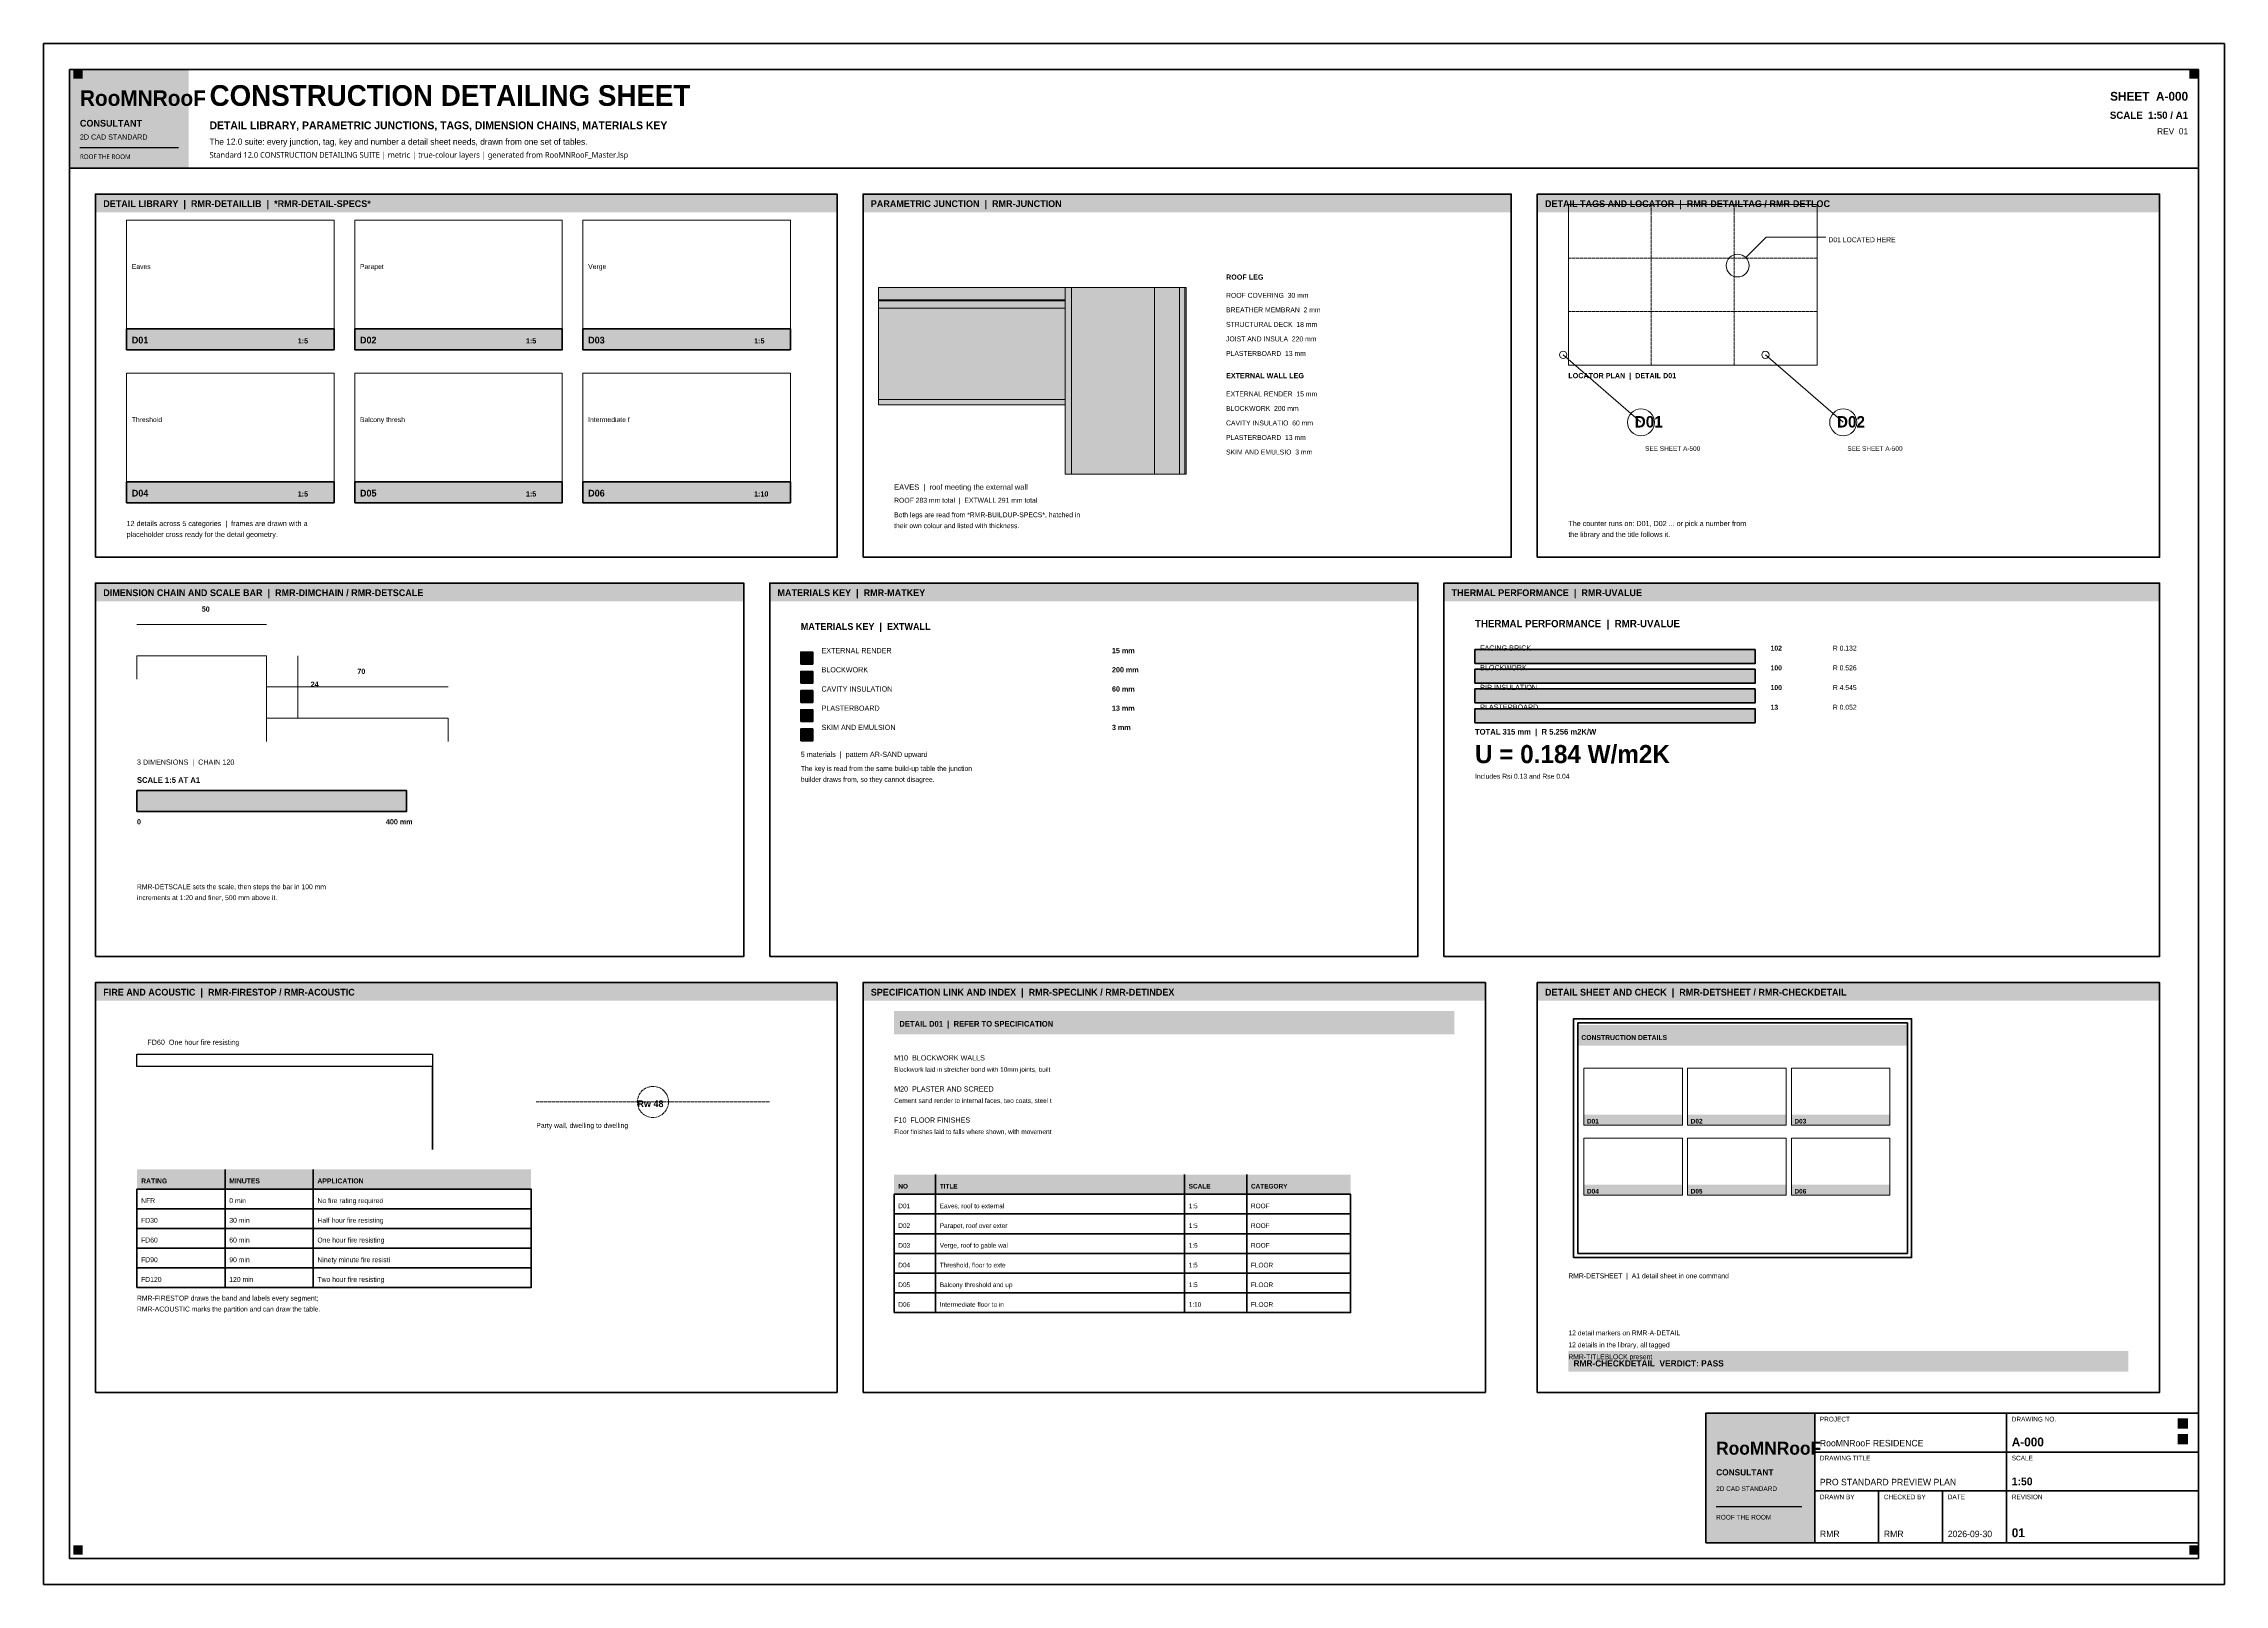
# Model space of a CAD drawing. Header units: millimetres. Extents: x 0 to 841, y 0 to 594.
import ezdxf
from ezdxf.enums import TextEntityAlignment as Align

# ---------------------------------------------------------------- set-up
doc = ezdxf.new("R2010")
doc.units = ezdxf.units.MM
doc.linetypes.add('DASHED', pattern=[1.524, 1.27, -0.254])
for name, color, linetype, lineweight, true_color in [('RMR-00-REF', 7, 'DASHED', 9, 0x919ba0), ('RMR-A-ACOUSTIC', 7, 'DASHED', 18, 0x2f74b5), ('RMR-A-DETAIL', 7, 'Continuous', 18, 0x825ca0), ('RMR-A-DIMS', 7, 'Continuous', 13, 0x1f2a33), ('RMR-A-FIRE', 7, 'Continuous', 25, 0xc65d48), ('RMR-A-FRAME', 7, 'Continuous', 35, 0x1f2a33), ('RMR-A-TEXT', 7, 'Continuous', 13, 0x1f2a33), ('RMR-M-FILL', 7, 'Continuous', 9, 0xf4eee2), ('RMR-M-HATCH', 7, 'Continuous', 9, 0xc0a081), ('RMR-PRES-KEY', 7, 'Continuous', 18, 0xd6a34c), ('RMR-PRES-NORTH', 7, 'Continuous', 18, 0x398982), ('RMR-PRES-TITLE', 7, 'Continuous', 25, 0xc65d48)]:
    doc.layers.add(name, color=color, linetype=linetype, lineweight=lineweight, true_color=true_color)
doc.styles.add('RMR-BODY', font='Aptos.ttf')
doc.styles.add('RMR-HEAD', font='Montserrat-SemiBold.ttf', dxfattribs={"width": 0.95})
doc.styles.add('RMR-LABEL', font='Aptos.ttf', dxfattribs={"width": 0.98})
doc.styles.add('RMR-MARK', font='RobotoMono-Regular.ttf', dxfattribs={"width": 0.9})
doc.styles.add('RMR-NOTE', font='Aptos.ttf', dxfattribs={"width": 0.95})
doc.styles.add('RMR-NUMBER', font='Montserrat-SemiBold.ttf', dxfattribs={"width": 0.9})
doc.styles.add('RMR-TITLE', font='Montserrat-SemiBold.ttf', dxfattribs={"width": 0.92})

msp = doc.modelspace()

# ---------------------------------------------------------------- linework, layer by layer
at = {"layer": 'RMR-00-REF', "true_color": 0xeee1c9}
for p, q in [((620, 470), (620, 532)), ((652, 470), (652, 532)), ((588, 511.33), (684, 511.33)), ((588, 490.67), (684, 490.67))]:
    msp.add_line(p, q, dxfattribs=at)
at = {"layer": 'RMR-A-ACOUSTIC', "true_color": 0x2f74b5}
msp.add_line((190, 186), (280, 186), dxfattribs=at)
msp.add_circle((235, 186), 6, dxfattribs=at)
at = {"layer": 'RMR-A-DETAIL', "true_color": 0xd6a34c}
for p, q in [((656.28, 511.44), (664.28, 519.44)), ((664.28, 519.44), (687.28, 519.44))]:
    msp.add_line(p, q, dxfattribs=at)
at = {"layer": 'RMR-A-DETAIL', "true_color": 0xc65d48}
for p, q in [((586, 474), (616, 448)), ((664, 474), (694, 448))]:
    msp.add_line(p, q, dxfattribs=at)
at = {"layer": 'RMR-A-DETAIL', "true_color": 0x566874}
for points in [[(588, 470), (684, 470), (684, 532), (588, 532), (588, 470)], [(32, 484), (112, 484), (112, 526), (32, 526), (32, 484)], [(120, 484), (200, 484), (200, 526), (120, 526), (120, 484)], [(208, 484), (288, 484), (288, 526), (208, 526), (208, 484)], [(32, 425), (112, 425), (112, 467), (32, 467), (32, 425)], [(120, 425), (200, 425), (200, 467), (120, 467), (120, 425)], [(208, 425), (288, 425), (288, 467), (208, 467), (208, 425)], [(594, 177.07), (632, 177.07), (632, 199.07), (594, 199.07), (594, 177.07)], [(634, 177.07), (672, 177.07), (672, 199.07), (634, 199.07), (634, 177.07)], [(674, 177.07), (712, 177.07), (712, 199.07), (674, 199.07), (674, 177.07)], [(594, 150.07), (632, 150.07), (632, 172.07), (594, 172.07), (594, 150.07)], [(634, 150.07), (672, 150.07), (672, 172.07), (634, 172.07), (634, 150.07)], [(674, 150.07), (712, 150.07), (712, 172.07), (674, 172.07), (674, 150.07)]]:
    msp.add_lwpolyline(points, dxfattribs=at)
at = {"layer": 'RMR-A-DETAIL', "true_color": 0x1f2a33}
for points in [[(322, 495.2), (394, 495.2), (394, 500), (322, 500), (322, 495.2)], [(394, 428), (396.4, 428), (396.4, 500), (394, 500), (394, 428)], [(396.4, 428), (428.4, 428), (428.4, 500), (396.4, 500), (396.4, 428)], [(428.4, 428), (438, 428), (438, 500), (428.4, 500), (428.4, 428)], [(438, 428), (440.08, 428), (440.08, 500), (438, 500), (438, 428)], [(440.08, 428), (440.56, 428), (440.56, 500), (440.08, 500), (440.08, 428)], [(322, 494.88), (394, 494.88), (394, 495.2), (322, 495.2), (322, 494.88)], [(322, 492), (394, 492), (394, 494.88), (322, 494.88), (322, 492)], [(322, 456.8), (394, 456.8), (394, 492), (322, 492), (322, 456.8)], [(322, 454.72), (394, 454.72), (394, 456.8), (322, 456.8), (322, 454.72)], [(36, 358), (86, 358), (86, 334), (156, 334)]]:
    msp.add_lwpolyline(points, dxfattribs=at)
at = {"layer": 'RMR-A-DETAIL', "true_color": 0xd6a34c}
msp.add_circle((653.28, 508.44), 4.4, dxfattribs=at)
at = {"layer": 'RMR-A-DETAIL', "true_color": 0xc65d48}
for centre in [(586, 474), (664, 474)]:
    msp.add_circle(centre, 1.4, dxfattribs=at)
at = {"layer": 'RMR-A-DIMS', "true_color": 0x1f2a33}
for p, q in [((36, 370), (86, 370)), ((36, 358), (36, 349)), ((86, 358), (86, 349)), ((98, 358), (98, 334)), ((86, 346), (156, 346)), ((86, 334), (86, 325)), ((156, 334), (156, 325))]:
    msp.add_line(p, q, dxfattribs=at)
for points in [[(36, 298), (62, 298), (36, 306), (62, 306)], [(88, 298), (114, 298), (88, 306), (114, 306)]]:
    msp.add_solid(points, dxfattribs=at)
at = {"layer": 'RMR-A-DIMS', "true_color": 0xeee1c9}
for points in [[(62, 298), (88, 298), (62, 306), (88, 306)], [(114, 298), (140, 298), (114, 306), (140, 306)]]:
    msp.add_solid(points, dxfattribs=at)
at = {"layer": 'RMR-A-FIRE', "true_color": 0xc65d48}
msp.add_lwpolyline([(36, 204.4), (150, 204.4), (150, 172.4), (150, 167.6), (150, 199.6), (36, 199.6)], close=True, dxfattribs=at)
at = {"layer": 'RMR-A-FRAME', "true_color": 0x398982}
msp.add_line((10, 546), (831, 546), dxfattribs=at)
at = {"layer": 'RMR-A-FRAME', "true_color": 0x1f2a33}
for p, q in [((70, 152.4), (70, 160)), ((104, 152.4), (104, 160)), ((344, 150.4), (344, 158)), ((440, 150.4), (440, 158)), ((464, 150.4), (464, 158))]:
    msp.add_line(p, q, dxfattribs=at)
at = {"layer": 'RMR-A-FRAME', "true_color": 0x566874}
for p, q in [((70, 144.8), (70, 152.4)), ((104, 144.8), (104, 152.4)), ((70, 137.2), (70, 144.8)), ((104, 137.2), (104, 144.8)), ((344, 142.8), (344, 150.4)), ((440, 142.8), (440, 150.4)), ((464, 142.8), (464, 150.4)), ((70, 129.6), (70, 137.2)), ((104, 129.6), (104, 137.2)), ((344, 135.2), (344, 142.8)), ((344, 127.6), (344, 135.2)), ((440, 135.2), (440, 142.8)), ((440, 127.6), (440, 135.2)), ((464, 135.2), (464, 142.8)), ((464, 127.6), (464, 135.2)), ((70, 122), (70, 129.6)), ((104, 122), (104, 129.6)), ((344, 120), (344, 127.6)), ((440, 120), (440, 127.6)), ((464, 120), (464, 127.6)), ((70, 114.4), (70, 122)), ((104, 114.4), (104, 122)), ((344, 112.4), (344, 120)), ((440, 112.4), (440, 120)), ((464, 112.4), (464, 120)), ((344, 104.8), (344, 112.4)), ((440, 104.8), (440, 112.4)), ((464, 104.8), (464, 112.4))]:
    msp.add_line(p, q, dxfattribs=at)
at = {"layer": 'RMR-A-FRAME', "true_color": 0x1f2a33}
for points in [[(0, 0), (841, 0), (841, 594), (0, 594), (0, 0)], [(32, 476), (112, 476), (112, 484), (32, 484), (32, 476)], [(120, 476), (200, 476), (200, 484), (120, 484), (120, 476)], [(208, 476), (288, 476), (288, 484), (208, 484), (208, 476)], [(32, 417), (112, 417), (112, 425), (32, 425), (32, 417)], [(120, 417), (200, 417), (200, 425), (120, 425), (120, 417)], [(208, 417), (288, 417), (288, 425), (208, 425), (208, 417)], [(292, 354.8), (296.6, 354.8), (296.6, 359.4), (292, 359.4), (292, 354.8)], [(292, 347.4), (296.6, 347.4), (296.6, 352), (292, 352), (292, 347.4)], [(292, 340), (296.6, 340), (296.6, 344.6), (292, 344.6), (292, 340)], [(292, 332.6), (296.6, 332.6), (296.6, 337.2), (292, 337.2), (292, 332.6)], [(292, 325.2), (296.6, 325.2), (296.6, 329.8), (292, 329.8), (292, 325.2)], [(36, 298), (140, 298), (140, 306), (36, 306), (36, 298)], [(590, 126), (720.36, 126), (720.36, 218.07), (590, 218.07), (590, 126)], [(641, 16), (831, 16), (831, 66), (641, 66), (641, 16)], [(683, 51), (757, 51), (757, 66), (683, 66), (683, 51)], [(757, 51), (831, 51), (831, 66), (757, 66), (757, 51)], [(683, 36), (757, 36), (757, 51), (683, 51), (683, 36)], [(757, 36), (831, 36), (831, 51), (757, 51), (757, 36)], [(683, 16), (707.67, 16), (707.67, 36), (683, 36), (683, 16)], [(707.67, 16), (732.33, 16), (732.33, 36), (707.67, 36), (707.67, 16)], [(732.33, 16), (757, 16), (757, 36), (732.33, 36), (732.33, 16)], [(757, 16), (831, 16), (831, 36), (757, 36), (757, 16)]]:
    msp.add_lwpolyline(points, dxfattribs=at)
at = {"layer": 'RMR-A-FRAME', "true_color": 0x398982}
for points in [[(10, 10), (831, 10), (831, 584), (10, 584), (10, 10)], [(591.6, 127.6), (718.75, 127.6), (718.75, 216.47), (591.6, 216.47), (591.6, 127.6)]]:
    msp.add_lwpolyline(points, dxfattribs=at)
at = {"layer": 'RMR-A-FRAME', "true_color": 0x566874}
for points in [[(20, 396), (306, 396), (306, 536), (20, 536), (20, 396)], [(316, 396), (566, 396), (566, 536), (316, 536), (316, 396)], [(576, 396), (816, 396), (816, 536), (576, 536), (576, 396)], [(20, 242), (270, 242), (270, 386), (20, 386), (20, 242)], [(280, 242), (530, 242), (530, 386), (280, 386), (280, 242)], [(540, 242), (816, 242), (816, 386), (540, 386), (540, 242)], [(552, 355), (660, 355), (660, 360.4), (552, 360.4), (552, 355)], [(552, 347.4), (660, 347.4), (660, 352.8), (552, 352.8), (552, 347.4)], [(552, 339.8), (660, 339.8), (660, 345.2), (552, 345.2), (552, 339.8)], [(552, 332.2), (660, 332.2), (660, 337.6), (552, 337.6), (552, 332.2)], [(20, 74), (306, 74), (306, 232), (20, 232), (20, 74)], [(316, 74), (556, 74), (556, 232), (316, 232), (316, 74)], [(576, 74), (816, 74), (816, 232), (576, 232), (576, 74)], [(36, 144.8), (188, 144.8), (188, 152.4), (36, 152.4), (36, 144.8)], [(36, 137.2), (188, 137.2), (188, 144.8), (36, 144.8), (36, 137.2)], [(328, 142.8), (504, 142.8), (504, 150.4), (328, 150.4), (328, 142.8)], [(36, 129.6), (188, 129.6), (188, 137.2), (36, 137.2), (36, 129.6)], [(328, 135.2), (504, 135.2), (504, 142.8), (328, 142.8), (328, 135.2)], [(328, 127.6), (504, 127.6), (504, 135.2), (328, 135.2), (328, 127.6)], [(36, 122), (188, 122), (188, 129.6), (36, 129.6), (36, 122)], [(328, 120), (504, 120), (504, 127.6), (328, 127.6), (328, 120)], [(36, 114.4), (188, 114.4), (188, 122), (36, 122), (36, 114.4)], [(328, 112.4), (504, 112.4), (504, 120), (328, 120), (328, 112.4)], [(328, 104.8), (504, 104.8), (504, 112.4), (328, 112.4), (328, 104.8)]]:
    msp.add_lwpolyline(points, dxfattribs=at)
at = {"layer": 'RMR-M-FILL', "true_color": 0xeee1c9}
for points in [[(552, 355), (660, 355), (552, 360.4), (660, 360.4)], [(552, 347.4), (660, 347.4), (552, 352.8), (660, 352.8)], [(552, 339.8), (660, 339.8), (552, 345.2), (660, 345.2)], [(552, 332.2), (660, 332.2), (552, 337.6), (660, 337.6)]]:
    msp.add_solid(points, dxfattribs=at)
at = {"layer": 'RMR-M-HATCH', "true_color": 0x398982}
msp.add_solid([(322, 495.2), (394, 495.2), (322, 500), (394, 500)], dxfattribs=at)
at = {"layer": 'RMR-M-HATCH', "true_color": 0xe6e2d8}
for points in [[(394, 428), (396.4, 428), (394, 500), (396.4, 500)], [(292, 354.8), (296.6, 354.8), (292, 359.4), (296.6, 359.4)]]:
    msp.add_solid(points, dxfattribs=at)
at = {"layer": 'RMR-M-HATCH', "true_color": 0xc6baa8}
for points in [[(396.4, 428), (428.4, 428), (396.4, 500), (428.4, 500)], [(322, 456.8), (394, 456.8), (322, 492), (394, 492)], [(292, 347.4), (296.6, 347.4), (292, 352), (296.6, 352)]]:
    msp.add_solid(points, dxfattribs=at)
at = {"layer": 'RMR-M-HATCH', "true_color": 0xa8d6c4}
for points in [[(428.4, 428), (438, 428), (428.4, 500), (438, 500)], [(292, 340), (296.6, 340), (292, 344.6), (296.6, 344.6)]]:
    msp.add_solid(points, dxfattribs=at)
at = {"layer": 'RMR-M-HATCH', "true_color": 0xf4f1ea}
for points in [[(438, 428), (440.08, 428), (438, 500), (440.08, 500)], [(322, 454.72), (394, 454.72), (322, 456.8), (394, 456.8)], [(292, 332.6), (296.6, 332.6), (292, 337.2), (296.6, 337.2)]]:
    msp.add_solid(points, dxfattribs=at)
at = {"layer": 'RMR-M-HATCH', "true_color": 0xd6eae2}
for points in [[(440.08, 428), (440.56, 428), (440.08, 500), (440.56, 500)], [(322, 494.88), (394, 494.88), (322, 495.2), (394, 495.2)], [(292, 325.2), (296.6, 325.2), (292, 329.8), (296.6, 329.8)]]:
    msp.add_solid(points, dxfattribs=at)
at = {"layer": 'RMR-M-HATCH', "true_color": 0xd6a34c}
msp.add_solid([(322, 492), (394, 492), (322, 494.88), (394, 494.88)], dxfattribs=at)
at = {"layer": 'RMR-PRES-KEY', "true_color": 0xc65d48}
for centre in [(616, 448), (694, 448)]:
    msp.add_circle(centre, 5.2, dxfattribs=at)
at = {"layer": 'RMR-PRES-KEY', "true_color": 0xd6a34c}
for points in [[(11.5, 580.5), (15, 580.5), (11.5, 584), (15, 584)], [(827.5, 580.5), (831, 580.5), (827.5, 584), (831, 584)], [(823, 54), (827, 54), (823, 58), (827, 58)], [(11.5, 11.5), (15, 11.5), (11.5, 15), (15, 15)], [(827.5, 11.5), (831, 11.5), (827.5, 15), (831, 15)]]:
    msp.add_solid(points, dxfattribs=at)
at = {"layer": 'RMR-PRES-NORTH', "true_color": 0x398982}
msp.add_solid([(823, 60), (827, 60), (823, 64), (827, 64)], dxfattribs=at)
at = {"layer": 'RMR-PRES-TITLE', "true_color": 0xd6a34c}
for p, q in [((14, 554), (52, 554)), ((645, 30), (678, 30))]:
    msp.add_line(p, q, dxfattribs=at)
at = {"layer": 'RMR-PRES-TITLE', "true_color": 0xc65d48}
for points in [[(10, 546), (56, 546), (10, 584), (56, 584)], [(20, 529), (306, 529), (20, 536), (306, 536)], [(316, 529), (566, 529), (316, 536), (566, 536)], [(576, 529), (816, 529), (576, 536), (816, 536)], [(32, 476), (112, 476), (32, 484), (112, 484)], [(120, 476), (200, 476), (120, 484), (200, 484)], [(208, 476), (288, 476), (208, 484), (288, 484)], [(32, 417), (112, 417), (32, 425), (112, 425)], [(120, 417), (200, 417), (120, 425), (200, 425)], [(208, 417), (288, 417), (208, 425), (288, 425)], [(20, 379), (270, 379), (20, 386), (270, 386)], [(280, 379), (530, 379), (280, 386), (530, 386)], [(540, 379), (816, 379), (540, 386), (816, 386)], [(20, 225), (306, 225), (20, 232), (306, 232)], [(316, 225), (556, 225), (316, 232), (556, 232)], [(576, 225), (816, 225), (576, 232), (816, 232)], [(591.6, 207.67), (718.75, 207.67), (591.6, 215.67), (718.75, 215.67)], [(594, 177.07), (632, 177.07), (594, 181.07), (632, 181.07)], [(634, 177.07), (672, 177.07), (634, 181.07), (672, 181.07)], [(674, 177.07), (712, 177.07), (674, 181.07), (712, 181.07)], [(594, 150.07), (632, 150.07), (594, 154.07), (632, 154.07)], [(634, 150.07), (672, 150.07), (634, 154.07), (672, 154.07)], [(674, 150.07), (712, 150.07), (674, 154.07), (712, 154.07)], [(641, 16), (683, 16), (641, 66), (683, 66)]]:
    msp.add_solid(points, dxfattribs=at)
at = {"layer": 'RMR-PRES-TITLE', "true_color": 0x398982}
for points in [[(328, 212), (544, 212), (328, 221), (544, 221)], [(588, 82), (804, 82), (588, 90), (804, 90)]]:
    msp.add_solid(points, dxfattribs=at)
at = {"layer": 'RMR-PRES-TITLE', "true_color": 0xeee1c9}
for points in [[(36, 152.4), (188, 152.4), (36, 160), (188, 160)], [(328, 150.4), (504, 150.4), (328, 158), (504, 158)]]:
    msp.add_solid(points, dxfattribs=at)

# ---------------------------------------------------------------- texts
at = {"layer": 'RMR-A-ACOUSTIC', "true_color": 0x1f2a33, "style": 'RMR-NUMBER'}
msp.add_text('Rw 48', height=2.6, dxfattribs=at).set_placement((229, 184))
at = {"layer": 'RMR-A-ACOUSTIC', "true_color": 0x566874, "style": 'RMR-NOTE'}
msp.add_text('Party wall, dwelling to dwelling', height=1.9, dxfattribs=at).set_placement((190, 176))
at = {"layer": 'RMR-A-DETAIL', "true_color": 0x1f2a33, "style": 'RMR-NUMBER'}
for s, p in [('D01', (613.6, 446)), ('D02', (691.6, 446))]:
    msp.add_text(s, height=4.4, dxfattribs=at).set_placement(p)
at = {"layer": 'RMR-A-DIMS', "true_color": 0x1f2a33, "style": 'RMR-NUMBER'}
for s, p in [('50', (61, 375)), ('24', (103, 346)), ('70', (121, 351))]:
    msp.add_text(s, height=2, dxfattribs=at).set_placement(p)
at = {"layer": 'RMR-A-FIRE', "true_color": 0x1f2a33, "style": 'RMR-LABEL'}
msp.add_text('FD60  One hour fire resisting', height=2, dxfattribs=at).set_placement((40, 208))
at = {"layer": 'RMR-A-TEXT', "true_color": 0x1f2a33}
for s, height, style, p in [('DETAIL LIBRARY, PARAMETRIC JUNCTIONS, TAGS, DIMENSION CHAINS, MATERIALS KEY', 3, 'RMR-HEAD', (64, 561)), ('ROOF COVERING  30 mm', 1.9, 'RMR-BODY', (456, 496)), ('BREATHER MEMBRAN  2 mm', 1.9, 'RMR-BODY', (456, 490.4)), ('JOIST AND INSULA  220 mm', 1.9, 'RMR-BODY', (456, 479.2)), ('STRUCTURAL DECK  18 mm', 1.9, 'RMR-BODY', (456, 484.8)), ('PLASTERBOARD  13 mm', 1.9, 'RMR-BODY', (456, 473.6)), ('EXTERNAL RENDER  15 mm', 1.9, 'RMR-BODY', (456, 458)), ('BLOCKWORK  200 mm', 1.9, 'RMR-BODY', (456, 452.4)), ('CAVITY INSULATIO  60 mm', 1.9, 'RMR-BODY', (456, 446.8)), ('SKIM AND EMULSIO  3 mm', 1.9, 'RMR-BODY', (456, 435.6)), ('PLASTERBOARD  13 mm', 1.9, 'RMR-BODY', (456, 441.2)), ('FACING BRICK', 2, 'RMR-LABEL', (554, 360)), ('102', 1.9, 'RMR-NUMBER', (666, 360)), ('EXTERNAL RENDER', 2, 'RMR-LABEL', (300, 359)), ('BLOCKWORK', 2, 'RMR-LABEL', (300, 351.6)), ('BLOCKWORK', 2, 'RMR-LABEL', (554, 352.4)), ('100', 1.9, 'RMR-NUMBER', (666, 352.4)), ('CAVITY INSULATION', 2, 'RMR-LABEL', (300, 344.2)), ('PIR INSULATION', 2, 'RMR-LABEL', (554, 344.8)), ('100', 1.9, 'RMR-NUMBER', (666, 344.8)), ('PLASTERBOARD', 2, 'RMR-LABEL', (300, 336.8)), ('PLASTERBOARD', 2, 'RMR-LABEL', (554, 337.2)), ('13', 1.9, 'RMR-NUMBER', (666, 337.2)), ('SKIM AND EMULSION', 2, 'RMR-LABEL', (300, 329.4)), ('0', 2, 'RMR-NUMBER', (36, 293)), ('400 mm', 2, 'RMR-NUMBER', (132, 293)), ('Blockwork laid in stretcher bond with 10mm joints, built', 1.8, 'RMR-BODY', (328, 197.6)), ('Cement sand render to internal faces, two coats, steel t', 1.8, 'RMR-BODY', (328, 185.6)), ('Floor finishes laid to falls where shown, with movement ', 1.8, 'RMR-BODY', (328, 173.6)), ('RATING', 1.9, 'RMR-HEAD', (37.6, 154.6)), ('MINUTES', 1.9, 'RMR-HEAD', (71.6, 154.6)), ('APPLICATION', 1.9, 'RMR-HEAD', (105.6, 154.6)), ('NO', 1.8, 'RMR-HEAD', (329.6, 152.6)), ('TITLE', 1.8, 'RMR-HEAD', (345.6, 152.6)), ('SCALE', 1.8, 'RMR-HEAD', (441.6, 152.6)), ('CATEGORY', 1.8, 'RMR-HEAD', (465.6, 152.6)), ('0 min', 1.9, 'RMR-BODY', (71.6, 147)), ('No fire rating required', 1.9, 'RMR-BODY', (105.6, 147)), ('Eaves, roof to external ', 1.8, 'RMR-BODY', (345.6, 145)), ('1:5', 1.8, 'RMR-BODY', (441.6, 145)), ('ROOF', 1.8, 'RMR-BODY', (465.6, 145)), ('30 min', 1.9, 'RMR-BODY', (71.6, 139.4)), ('Half hour fire resisting', 1.9, 'RMR-BODY', (105.6, 139.4)), ('Parapet, roof over exter', 1.8, 'RMR-BODY', (345.6, 137.4)), ('1:5', 1.8, 'RMR-BODY', (441.6, 137.4)), ('ROOF', 1.8, 'RMR-BODY', (465.6, 137.4)), ('90 min', 1.9, 'RMR-BODY', (71.6, 124.2)), ('60 min', 1.9, 'RMR-BODY', (71.6, 131.8)), ('One hour fire resisting', 1.9, 'RMR-BODY', (105.6, 131.8)), ('Ninety minute fire resisti', 1.9, 'RMR-BODY', (105.6, 124.2)), ('Verge, roof to gable wal', 1.8, 'RMR-BODY', (345.6, 129.8)), ('1:5', 1.8, 'RMR-BODY', (441.6, 129.8)), ('ROOF', 1.8, 'RMR-BODY', (465.6, 129.8)), ('120 min', 1.9, 'RMR-BODY', (71.6, 116.6)), ('Two hour fire resisting', 1.9, 'RMR-BODY', (105.6, 116.6)), ('Threshold, floor to exte', 1.8, 'RMR-BODY', (345.6, 122.2)), ('1:5', 1.8, 'RMR-BODY', (441.6, 122.2)), ('FLOOR', 1.8, 'RMR-BODY', (465.6, 122.2)), ('Balcony threshold and up', 1.8, 'RMR-BODY', (345.6, 114.6)), ('1:5', 1.8, 'RMR-BODY', (441.6, 114.6)), ('FLOOR', 1.8, 'RMR-BODY', (465.6, 114.6)), ('Intermediate floor to in', 1.8, 'RMR-BODY', (345.6, 107)), ('1:10', 1.8, 'RMR-BODY', (441.6, 107)), ('FLOOR', 1.8, 'RMR-BODY', (465.6, 107)), ('12 detail markers on RMR-A-DETAIL', 1.9, 'RMR-BODY', (588, 96)), ('12 details in the library, all tagged', 1.9, 'RMR-BODY', (588, 91.4)), ('RMR-TITLEBLOCK present', 1.9, 'RMR-BODY', (588, 86.8)), ('RooMNRooF RESIDENCE', 2.5, 'RMR-BODY', (685, 53.2)), ('PRO STANDARD PREVIEW PLAN', 2.5, 'RMR-BODY', (685, 38.2)), ('1:50', 3, 'RMR-NUMBER', (759, 38.2)), ('RMR', 2.5, 'RMR-BODY', (685, 18.2)), ('RMR', 2.5, 'RMR-BODY', (709.67, 18.2)), ('2026-09-30', 2.5, 'RMR-BODY', (734.33, 18.2)), ('01', 3.4, 'RMR-NUMBER', (759, 18.2))]:
    msp.add_text(s, height=height, dxfattribs=dict(at, style=style)).set_placement(p)
at = {"layer": 'RMR-A-TEXT', "true_color": 0x566874}
for s, height, style, p in [('The 12.0 suite: every junction, tag, key and number a detail sheet needs, drawn from one set of tables.', 2.4, 'RMR-NOTE', (64, 555)), ('Standard 12.0 CONSTRUCTION DETAILING SUITE | metric | true-colour layers | generated from RooMNRooF_Master.lsp', 2.2, 'RMR-MARK', (64, 550)), ('Eaves', 1.9, 'RMR-NOTE', (34, 507.1)), ('Parapet', 1.9, 'RMR-NOTE', (122, 507.1)), ('Verge', 1.9, 'RMR-NOTE', (210, 507.1)), ('Threshold', 1.9, 'RMR-NOTE', (34, 448.1)), ('Balcony thresh', 1.9, 'RMR-NOTE', (122, 448.1)), ('Intermediate f', 1.9, 'RMR-NOTE', (210, 448.1)), ('SEE SHEET A-500', 1.8, 'RMR-NOTE', (617.6, 437)), ('SEE SHEET A-500', 1.8, 'RMR-NOTE', (695.6, 437)), ('ROOF 283 mm total  |  EXTWALL 291 mm total', 1.9, 'RMR-NOTE', (328, 417)), ('Both legs are read from *RMR-BUILDUP-SPECS*, hatched in', 1.9, 'RMR-NOTE', (328, 411.4)), ('placeholder cross ready for the detail geometry.', 2, 'RMR-NOTE', (32, 403.8)), ('12 details across 5 categories  |  frames are drawn with a', 2, 'RMR-NOTE', (32, 408)), ('their own colour and listed with thickness.', 1.9, 'RMR-NOTE', (328, 407.2)), ('the library and the title follows it.', 2, 'RMR-NOTE', (588, 403.8)), ('The counter runs on: D01, D02 ... or pick a number from', 2, 'RMR-NOTE', (588, 408)), ('5 materials  |  pattern AR-SAND upward', 2, 'RMR-NOTE', (292, 319)), ('The key is read from the same build-up table the junction', 1.9, 'RMR-NOTE', (292, 313.6)), ('builder draws from, so they cannot disagree.', 1.9, 'RMR-NOTE', (292, 309.4)), ('Includes Rsi 0.13 and Rse 0.04', 1.9, 'RMR-NOTE', (552, 310.6)), ('RMR-DETSCALE sets the scale, then steps the bar in 100 mm', 1.9, 'RMR-NOTE', (36, 268)), ('increments at 1:20 and finer, 500 mm above it.', 1.9, 'RMR-NOTE', (36, 263.8)), ('RMR-DETSHEET  |  A1 detail sheet in one command', 1.9, 'RMR-NOTE', (588, 118)), ('RMR-FIRESTOP draws the band and labels every segment;', 1.9, 'RMR-NOTE', (36, 109.4)), ('RMR-ACOUSTIC marks the partition and can draw the table.', 1.9, 'RMR-NOTE', (36, 105.2)), ('PROJECT', 1.8, 'RMR-NOTE', (685, 62.8)), ('DRAWING NO.', 1.8, 'RMR-NOTE', (759, 62.8)), ('DRAWING TITLE', 1.8, 'RMR-NOTE', (685, 47.8)), ('SCALE', 1.8, 'RMR-NOTE', (759, 47.8)), ('DRAWN BY', 1.8, 'RMR-NOTE', (685, 32.8)), ('CHECKED BY', 1.8, 'RMR-NOTE', (709.67, 32.8)), ('DATE', 1.8, 'RMR-NOTE', (734.33, 32.8)), ('REVISION', 1.8, 'RMR-NOTE', (759, 32.8))]:
    msp.add_text(s, height=height, dxfattribs=dict(at, style=style)).set_placement(p)
at = {"layer": 'RMR-A-TEXT', "true_color": 0x566874, "style": 'RMR-NOTE'}
msp.add_text('REV  01', height=2.4, dxfattribs=at).set_placement((827, 559), align=Align.RIGHT)
at = {"layer": 'RMR-A-TEXT', "true_color": 0xd6a34c, "style": 'RMR-LABEL'}
msp.add_text('D01 LOCATED HERE', height=1.9, dxfattribs=at).set_placement((688.28, 517.44))
at = {"layer": 'RMR-A-TEXT', "true_color": 0xc65d48}
for s, height, style, p in [('ROOF LEG', 2, 'RMR-HEAD', (456, 503)), ('EXTERNAL WALL LEG', 2, 'RMR-HEAD', (456, 465)), ('LOCATOR PLAN  |  DETAIL D01', 2, 'RMR-HEAD', (588, 465)), ('EAVES  |  roof meeting the external wall', 2.1, 'RMR-LABEL', (328, 422)), ('MATERIALS KEY  |  EXTWALL', 2.6, 'RMR-HEAD', (292, 368)), ('THERMAL PERFORMANCE  |  RMR-UVALUE', 2.8, 'RMR-HEAD', (552, 369)), ('200 mm', 2, 'RMR-NUMBER', (412, 351.6)), ('15 mm', 2, 'RMR-NUMBER', (412, 359)), ('60 mm', 2, 'RMR-NUMBER', (412, 344.2)), ('13 mm', 2, 'RMR-NUMBER', (412, 336.8)), ('3 mm', 2, 'RMR-NUMBER', (412, 329.4)), ('TOTAL 315 mm  |  R 5.256 m2K/W', 2.2, 'RMR-NUMBER', (552, 327.6)), ('SCALE 1:5 AT A1', 2.2, 'RMR-HEAD', (36, 309)), ('3 DIMENSIONS  |  CHAIN 120', 2, 'RMR-LABEL', (36, 316)), ('M10  BLOCKWORK WALLS', 2, 'RMR-LABEL', (328, 202)), ('M20  PLASTER AND SCREED', 2, 'RMR-LABEL', (328, 190)), ('F10  FLOOR FINISHES', 2, 'RMR-LABEL', (328, 178)), ('NFR', 1.9, 'RMR-LABEL', (37.6, 147)), ('D01', 1.8, 'RMR-LABEL', (329.6, 145)), ('FD30', 1.9, 'RMR-LABEL', (37.6, 139.4)), ('D02', 1.8, 'RMR-LABEL', (329.6, 137.4)), ('FD60', 1.9, 'RMR-LABEL', (37.6, 131.8)), ('D03', 1.8, 'RMR-LABEL', (329.6, 129.8)), ('FD90', 1.9, 'RMR-LABEL', (37.6, 124.2)), ('FD120', 1.9, 'RMR-LABEL', (37.6, 116.6)), ('D04', 1.8, 'RMR-LABEL', (329.6, 122.2)), ('D05', 1.8, 'RMR-LABEL', (329.6, 114.6)), ('D06', 1.8, 'RMR-LABEL', (329.6, 107)), ('A-000', 3.4, 'RMR-NUMBER', (759, 53.2))]:
    msp.add_text(s, height=height, dxfattribs=dict(at, style=style)).set_placement(p)
at = {"layer": 'RMR-A-TEXT', "true_color": 0x398982}
for s, height, style, p in [('R 0.132', 1.9, 'RMR-BODY', (690, 360)), ('R 0.526', 1.9, 'RMR-BODY', (690, 352.4)), ('R 4.545', 1.9, 'RMR-BODY', (690, 344.8)), ('R 0.052', 1.9, 'RMR-BODY', (690, 337.2)), ('U = 0.184 W/m2K', 7, 'RMR-NUMBER', (552, 316.6))]:
    msp.add_text(s, height=height, dxfattribs=dict(at, style=style)).set_placement(p)
at = {"layer": 'RMR-PRES-KEY', "true_color": 0xc65d48, "style": 'RMR-NUMBER'}
msp.add_text('SCALE  1:50 / A1', height=2.8, dxfattribs=at).set_placement((827, 565), align=Align.RIGHT)
at = {"layer": 'RMR-PRES-TITLE', "true_color": 0xeee1c9}
for s, height, style, p in [('RooMNRooF', 6, 'RMR-TITLE', (14, 570)), ('CONSULTANT', 2.6, 'RMR-HEAD', (14, 562)), ('2D CAD STANDARD', 2, 'RMR-NOTE', (14, 557)), ('ROOF THE ROOM', 1.8, 'RMR-MARK', (14, 549.5)), ('DETAIL LIBRARY  |  RMR-DETAILLIB  |  *RMR-DETAIL-SPECS*', 2.6, 'RMR-HEAD', (23, 531)), ('PARAMETRIC JUNCTION  |  RMR-JUNCTION', 2.6, 'RMR-HEAD', (319, 531)), ('DETAIL TAGS AND LOCATOR  |  RMR-DETAILTAG / RMR-DETLOC', 2.6, 'RMR-HEAD', (579, 531)), ('D01', 2.6, 'RMR-NUMBER', (34, 478.4)), ('1:5', 2, 'RMR-NUMBER', (98, 478.4)), ('D02', 2.6, 'RMR-NUMBER', (122, 478.4)), ('1:5', 2, 'RMR-NUMBER', (186, 478.4)), ('D03', 2.6, 'RMR-NUMBER', (210, 478.4)), ('1:5', 2, 'RMR-NUMBER', (274, 478.4)), ('D04', 2.6, 'RMR-NUMBER', (34, 419.4)), ('1:5', 2, 'RMR-NUMBER', (98, 419.4)), ('D05', 2.6, 'RMR-NUMBER', (122, 419.4)), ('1:5', 2, 'RMR-NUMBER', (186, 419.4)), ('D06', 2.6, 'RMR-NUMBER', (210, 419.4)), ('1:10', 2, 'RMR-NUMBER', (274, 419.4)), ('DIMENSION CHAIN AND SCALE BAR  |  RMR-DIMCHAIN / RMR-DETSCALE', 2.6, 'RMR-HEAD', (23, 381)), ('MATERIALS KEY  |  RMR-MATKEY', 2.6, 'RMR-HEAD', (283, 381)), ('THERMAL PERFORMANCE  |  RMR-UVALUE', 2.6, 'RMR-HEAD', (543, 381)), ('FIRE AND ACOUSTIC  |  RMR-FIRESTOP / RMR-ACOUSTIC', 2.6, 'RMR-HEAD', (23, 227)), ('SPECIFICATION LINK AND INDEX  |  RMR-SPECLINK / RMR-DETINDEX', 2.6, 'RMR-HEAD', (319, 227)), ('DETAIL SHEET AND CHECK  |  RMR-DETSHEET / RMR-CHECKDETAIL', 2.6, 'RMR-HEAD', (579, 227)), ('DETAIL D01  |  REFER TO SPECIFICATION', 2.2, 'RMR-HEAD', (330, 215)), ('CONSTRUCTION DETAILS', 1.9, 'RMR-TITLE', (593, 209.87)), ('D01', 1.8, 'RMR-NUMBER', (595.2, 177.67)), ('D02', 1.8, 'RMR-NUMBER', (635.2, 177.67)), ('D03', 1.8, 'RMR-NUMBER', (675.2, 177.67)), ('D04', 1.8, 'RMR-NUMBER', (595.2, 150.67)), ('D05', 1.8, 'RMR-NUMBER', (635.2, 150.67)), ('D06', 1.8, 'RMR-NUMBER', (675.2, 150.67)), ('RMR-CHECKDETAIL  VERDICT: PASS', 2.4, 'RMR-HEAD', (590, 84)), ('RooMNRooF', 5, 'RMR-TITLE', (645, 50)), ('CONSULTANT', 2.4, 'RMR-HEAD', (645, 42)), ('2D CAD STANDARD', 1.8, 'RMR-NOTE', (645, 36)), ('ROOF THE ROOM', 1.8, 'RMR-NOTE', (645, 25))]:
    msp.add_text(s, height=height, dxfattribs=dict(at, style=style)).set_placement(p)
at = {"layer": 'RMR-PRES-TITLE', "true_color": 0xc65d48, "style": 'RMR-TITLE'}
msp.add_text('CONSTRUCTION DETAILING SHEET', height=8, dxfattribs=at).set_placement((64, 570))
at = {"layer": 'RMR-PRES-TITLE', "true_color": 0x1f2a33, "style": 'RMR-NUMBER'}
msp.add_text('SHEET  A-000', height=3.4, dxfattribs=at).set_placement((827, 572), align=Align.RIGHT)

doc.saveas('drawing.dxf')
